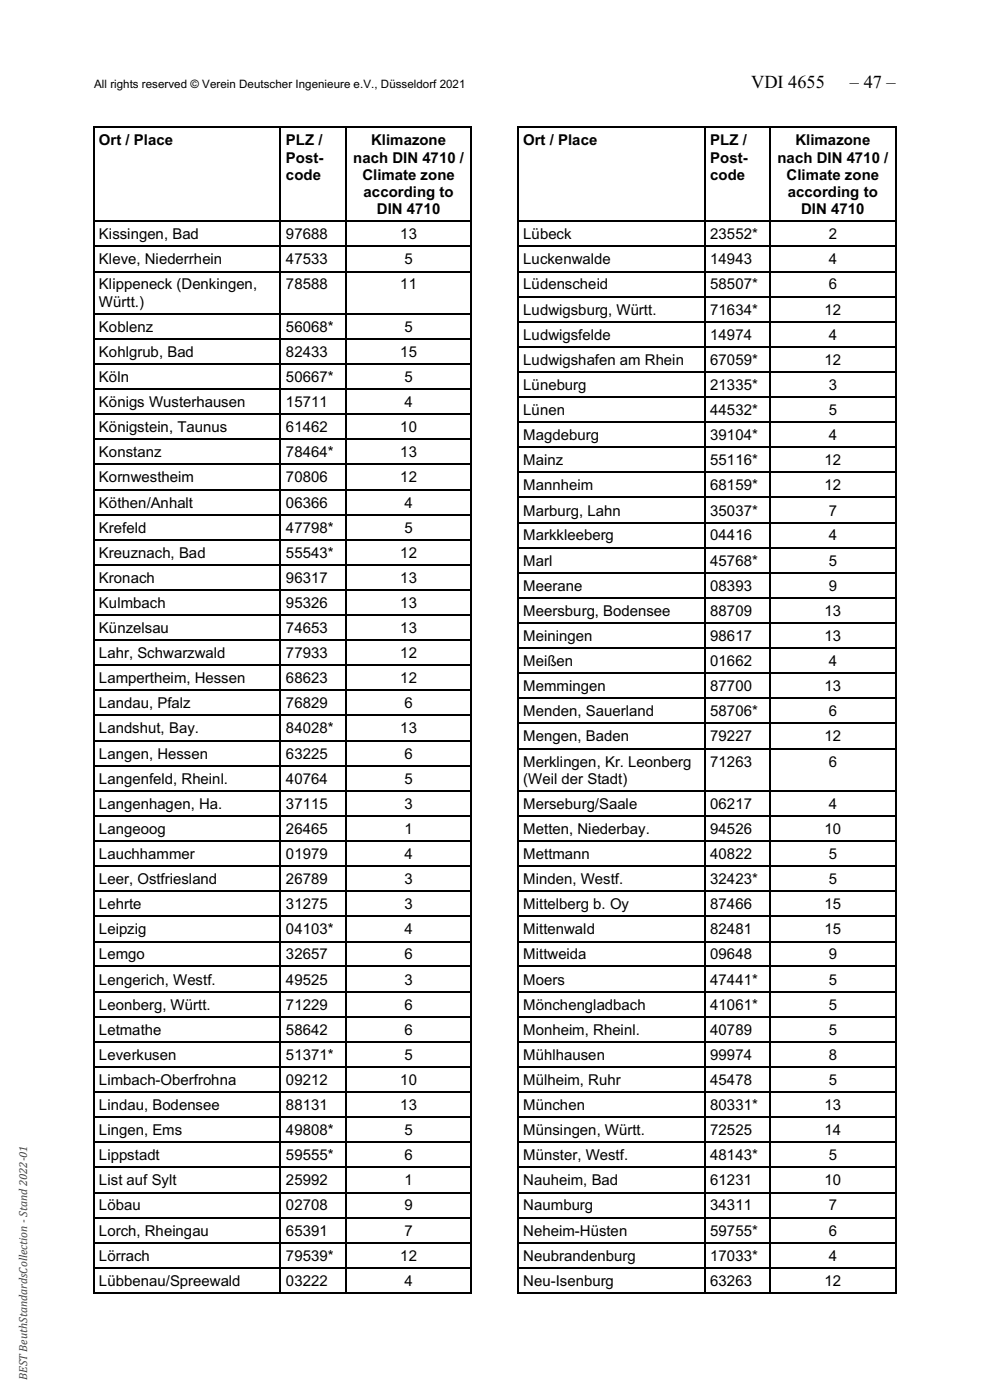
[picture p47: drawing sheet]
<svg xmlns="http://www.w3.org/2000/svg" width="210mm" height="297mm" viewBox="0 0 210 297" stroke-linecap="round" stroke-linejoin="round" font-family="sans-serif">
<defs><g id="words">
<g font-size="3.9">
<text x="159.4" y="18.6">VDI 4655</text>
<text x="180.3" y="18.6">– 47 –</text>
</g>
<g font-size="3.2">
<text x="21" y="30.9">Ort / Place</text>
<text x="60.7" y="30.9">PLZ /</text>
<text x="60.7" y="34.5">Post-</text>
<text x="74.9" y="34.5">nach DIN 4710 /</text>
<text x="78.7" y="30.9">Klimazone</text>
<text x="111" y="30.9">Ort / Place</text>
<text x="150.7" y="30.9">PLZ /</text>
<text x="150.7" y="34.5">Post-</text>
<text x="164.9" y="34.5">nach DIN 4710 /</text>
<text x="168.7" y="30.9">Klimazone</text>
<text x="60.7" y="38.1">code</text>
<text x="76.9" y="38.1">Climate zone</text>
<text x="77.1" y="41.8">according to</text>
<text x="150.7" y="38.1">code</text>
<text x="166.9" y="38.1">Climate zone</text>
<text x="167.1" y="41.8">according to</text>
<text x="80" y="45.4">DIN 4710</text>
<text x="170" y="45.4">DIN 4710</text>
<text x="21" y="50.8">Kissingen, Bad</text>
<text x="60.7" y="50.8">97688</text>
<text x="84.9" y="50.8">13</text>
<text x="111" y="50.8">Lübeck</text>
<text x="150.7" y="50.8">23552*</text>
<text x="175.8" y="50.8">2</text>
<text x="21" y="56.1">Kleve, Niederrhein</text>
<text x="60.7" y="56.1">47533</text>
<text x="85.8" y="56.1">5</text>
<text x="111" y="56.1">Luckenwalde</text>
<text x="150.7" y="56.1">14943</text>
<text x="175.8" y="56.1">4</text>
<text x="21" y="61.4">Klippeneck (Denkingen,</text>
<text x="21" y="65.1">Württ.)</text>
<text x="60.7" y="61.4">78588</text>
<text x="84.9" y="61.4">11</text>
<text x="111" y="61.4">Lüdenscheid</text>
<text x="150.7" y="61.4">58507*</text>
<text x="175.8" y="61.4">6</text>
<text x="21" y="70.4">Koblenz</text>
<text x="60.7" y="70.4">56068*</text>
<text x="85.8" y="70.4">5</text>
<text x="111" y="66.8">Ludwigsburg, Württ.</text>
<text x="150.7" y="66.8">71634*</text>
<text x="174.9" y="66.8">12</text>
<text x="21" y="75.7">Kohlgrub, Bad</text>
<text x="60.7" y="75.7">82433</text>
<text x="84.9" y="75.7">15</text>
<text x="111" y="72.1">Ludwigsfelde</text>
<text x="111" y="77.4">Ludwigshafen am Rhein</text>
<text x="150.7" y="72.1">14974</text>
<text x="150.7" y="77.4">67059*</text>
<text x="174.9" y="77.4">12</text>
<text x="175.8" y="72.1">4</text>
<text x="21" y="81.1">Köln</text>
<text x="60.7" y="81.1">50667*</text>
<text x="85.8" y="81.1">5</text>
<text x="111" y="82.7">Lüneburg</text>
<text x="150.7" y="82.7">21335*</text>
<text x="175.8" y="82.7">3</text>
<text x="21" y="86.4">Königs Wusterhausen</text>
<text x="60.7" y="86.4">15711</text>
<text x="85.8" y="86.4">4</text>
<text x="111" y="88.1">Lünen</text>
<text x="150.7" y="88.1">44532*</text>
<text x="175.8" y="88.1">5</text>
<text x="21" y="91.7">Königstein, Taunus</text>
<text x="60.7" y="91.7">61462</text>
<text x="84.9" y="91.7">10</text>
<text x="111" y="93.4">Magdeburg</text>
<text x="150.7" y="93.4">39104*</text>
<text x="175.8" y="93.4">4</text>
<text x="21" y="97">Konstanz</text>
<text x="60.7" y="97">78464*</text>
<text x="84.9" y="97">13</text>
<text x="111" y="98.7">Mainz</text>
<text x="150.7" y="98.7">55116*</text>
<text x="174.9" y="98.7">12</text>
<text x="21" y="102.4">Kornwestheim</text>
<text x="21" y="107.7">Köthen/Anhalt</text>
<text x="60.7" y="102.4">70806</text>
<text x="60.7" y="107.7">06366</text>
<text x="84.9" y="102.4">12</text>
<text x="85.8" y="107.7">4</text>
<text x="111" y="104.1">Mannheim</text>
<text x="150.7" y="104.1">68159*</text>
<text x="174.9" y="104.1">12</text>
<text x="21" y="113">Krefeld</text>
<text x="60.7" y="113">47798*</text>
<text x="85.8" y="113">5</text>
<text x="111" y="109.4">Marburg, Lahn</text>
<text x="150.7" y="109.4">35037*</text>
<text x="175.8" y="109.4">7</text>
<text x="21" y="118.4">Kreuznach, Bad</text>
<text x="60.7" y="118.4">55543*</text>
<text x="84.9" y="118.4">12</text>
<text x="111" y="114.7">Markkleeberg</text>
<text x="150.7" y="114.7">04416</text>
<text x="175.8" y="114.7">4</text>
<text x="21" y="123.7">Kronach</text>
<text x="60.7" y="123.7">96317</text>
<text x="84.9" y="123.7">13</text>
<text x="111" y="120">Marl</text>
<text x="111" y="125.3">Meerane</text>
<text x="150.7" y="120">45768*</text>
<text x="150.7" y="125.3">08393</text>
<text x="175.8" y="120">5</text>
<text x="175.8" y="125.3">9</text>
<text x="21" y="129">Kulmbach</text>
<text x="60.7" y="129">95326</text>
<text x="84.9" y="129">13</text>
<text x="111" y="130.7">Meersburg, Bodensee</text>
<text x="150.7" y="130.7">88709</text>
<text x="174.9" y="130.7">13</text>
<text x="21" y="134.3">Künzelsau</text>
<text x="60.7" y="134.3">74653</text>
<text x="84.9" y="134.3">13</text>
<text x="111" y="136">Meiningen</text>
<text x="150.7" y="136">98617</text>
<text x="174.9" y="136">13</text>
<text x="21" y="139.7">Lahr, Schwarzwald</text>
<text x="60.7" y="139.7">77933</text>
<text x="84.9" y="139.7">12</text>
<text x="111" y="141.4">Meißen</text>
<text x="150.7" y="141.4">01662</text>
<text x="175.8" y="141.4">4</text>
<text x="21" y="145">Lampertheim, Hessen</text>
<text x="60.7" y="145">68623</text>
<text x="84.9" y="145">12</text>
<text x="111" y="146.6">Memmingen</text>
<text x="150.7" y="146.6">87700</text>
<text x="174.9" y="146.6">13</text>
<text x="21" y="150.3">Landau, Pfalz</text>
<text x="21" y="155.6">Landshut, Bay.</text>
<text x="60.7" y="150.3">76829</text>
<text x="60.7" y="155.6">84028*</text>
<text x="84.9" y="155.6">13</text>
<text x="85.8" y="150.3">6</text>
<text x="111" y="152">Menden, Sauerland</text>
<text x="150.7" y="152">58706*</text>
<text x="175.8" y="152">6</text>
<text x="21" y="161">Langen, Hessen</text>
<text x="60.7" y="161">63225</text>
<text x="85.8" y="161">6</text>
<text x="111" y="157.3">Mengen, Baden</text>
<text x="150.7" y="157.3">79227</text>
<text x="174.9" y="157.3">12</text>
<text x="21" y="166.3">Langenfeld, Rheinl.</text>
<text x="60.7" y="166.3">40764</text>
<text x="85.8" y="166.3">5</text>
<text x="111" y="162.6">Merklingen, Kr. Leonberg</text>
<text x="111" y="166.3">(Weil der Stadt)</text>
<text x="150.7" y="162.6">71263</text>
<text x="175.8" y="162.6">6</text>
<text x="21" y="171.6">Langenhagen, Ha.</text>
<text x="60.7" y="171.6">37115</text>
<text x="85.8" y="171.6">3</text>
<text x="111" y="171.6">Merseburg/Saale</text>
<text x="150.7" y="171.6">06217</text>
<text x="175.8" y="171.6">4</text>
<text x="21" y="177">Langeoog</text>
<text x="60.7" y="177">26465</text>
<text x="85.8" y="177">1</text>
<text x="111" y="177">Metten, Niederbay.</text>
<text x="150.7" y="177">94526</text>
<text x="174.9" y="177">10</text>
<text x="21" y="182.3">Lauchhammer</text>
<text x="60.7" y="182.3">01979</text>
<text x="85.8" y="182.3">4</text>
<text x="111" y="182.3">Mettmann</text>
<text x="150.7" y="182.3">40822</text>
<text x="175.8" y="182.3">5</text>
<text x="21" y="187.6">Leer, Ostfriesland</text>
<text x="60.7" y="187.6">26789</text>
<text x="85.8" y="187.6">3</text>
<text x="111" y="187.6">Minden, Westf.</text>
<text x="150.7" y="187.6">32423*</text>
<text x="175.8" y="187.6">5</text>
<text x="21" y="192.9">Lehrte</text>
<text x="60.7" y="192.9">31275</text>
<text x="85.8" y="192.9">3</text>
<text x="111" y="192.9">Mittelberg b. Oy</text>
<text x="150.7" y="192.9">87466</text>
<text x="174.9" y="192.9">15</text>
<text x="21" y="198.2">Leipzig</text>
<text x="21" y="203.6">Lemgo</text>
<text x="60.7" y="198.2">04103*</text>
<text x="60.7" y="203.6">32657</text>
<text x="85.8" y="198.2">4</text>
<text x="85.8" y="203.6">6</text>
<text x="111" y="198.2">Mittenwald</text>
<text x="111" y="203.6">Mittweida</text>
<text x="150.7" y="198.2">82481</text>
<text x="150.7" y="203.6">09648</text>
<text x="174.9" y="198.2">15</text>
<text x="175.8" y="203.6">9</text>
<text x="21" y="208.9">Lengerich, Westf.</text>
<text x="60.7" y="208.9">49525</text>
<text x="85.8" y="208.9">3</text>
<text x="111" y="208.9">Moers</text>
<text x="150.7" y="208.9">47441*</text>
<text x="175.8" y="208.9">5</text>
<text x="21" y="214.2">Leonberg, Württ.</text>
<text x="60.7" y="214.2">71229</text>
<text x="85.8" y="214.2">6</text>
<text x="111" y="214.2">Mönchengladbach</text>
<text x="150.7" y="214.2">41061*</text>
<text x="175.8" y="214.2">5</text>
<text x="21" y="219.5">Letmathe</text>
<text x="60.7" y="219.5">58642</text>
<text x="85.8" y="219.5">6</text>
<text x="111" y="219.5">Monheim, Rheinl.</text>
<text x="150.7" y="219.5">40789</text>
<text x="175.8" y="219.5">5</text>
<text x="21" y="224.9">Leverkusen</text>
<text x="60.7" y="224.9">51371*</text>
<text x="85.8" y="224.9">5</text>
<text x="111" y="224.9">Mühlhausen</text>
<text x="150.7" y="224.9">99974</text>
<text x="175.8" y="224.9">8</text>
<text x="21" y="230.2">Limbach-Oberfrohna</text>
<text x="60.7" y="230.2">09212</text>
<text x="84.9" y="230.2">10</text>
<text x="111" y="230.2">Mülheim, Ruhr</text>
<text x="150.7" y="230.2">45478</text>
<text x="175.8" y="230.2">5</text>
<text x="21" y="235.5">Lindau, Bodensee</text>
<text x="60.7" y="235.5">88131</text>
<text x="84.9" y="235.5">13</text>
<text x="111" y="235.5">München</text>
<text x="150.7" y="235.5">80331*</text>
<text x="174.9" y="235.5">13</text>
<text x="21" y="240.9">Lingen, Ems</text>
<text x="60.7" y="240.9">49808*</text>
<text x="85.8" y="240.9">5</text>
<text x="111" y="240.9">Münsingen, Württ.</text>
<text x="150.7" y="240.9">72525</text>
<text x="174.9" y="240.9">14</text>
<text x="21" y="246.2">Lippstadt</text>
<text x="21" y="251.5">List auf Sylt</text>
<text x="60.7" y="246.2">59555*</text>
<text x="60.7" y="251.5">25992</text>
<text x="85.8" y="246.2">6</text>
<text x="85.8" y="251.5">1</text>
<text x="111" y="246.2">Münster, Westf.</text>
<text x="111" y="251.5">Nauheim, Bad</text>
<text x="150.7" y="246.2">48143*</text>
<text x="150.7" y="251.5">61231</text>
<text x="174.9" y="251.5">10</text>
<text x="175.8" y="246.2">5</text>
<text x="21" y="256.8">Löbau</text>
<text x="60.7" y="256.8">02708</text>
<text x="85.8" y="256.8">9</text>
<text x="111" y="256.8">Naumburg</text>
<text x="150.7" y="256.8">34311</text>
<text x="175.8" y="256.8">7</text>
<text x="21" y="262.2">Lorch, Rheingau</text>
<text x="60.7" y="262.2">65391</text>
<text x="85.8" y="262.2">7</text>
<text x="111" y="262.2">Neheim-Hüsten</text>
<text x="150.7" y="262.2">59755*</text>
<text x="175.8" y="262.2">6</text>
<text x="21" y="267.5">Lörrach</text>
<text x="60.7" y="267.5">79539*</text>
<text x="84.9" y="267.5">12</text>
<text x="111" y="267.5">Neubrandenburg</text>
<text x="150.7" y="267.5">17033*</text>
<text x="175.8" y="267.5">4</text>
<text x="21" y="272.8">Lübbenau/Spreewald</text>
<text x="60.7" y="272.8">03222</text>
<text x="85.8" y="272.8">4</text>
<text x="111" y="272.8">Neu-Isenburg</text>
<text x="150.7" y="272.8">63263</text>
<text x="174.9" y="272.8">12</text>
</g>
<text font-size="2.5" x="20" y="18.6">All rights reserved © Verein Deutscher Ingenieure e.V., Düsseldorf 2021</text>
<text font-size="2.5" fill="#424242" x="5.8" y="292.8" transform="rotate(-90 5.8 292.8)">BEST BeuthStandardsCollection - Stand 2022-01</text>
</g></defs>
<g fill="#000">
<path d="M19.7 26.9h.3v.2h-.3zM59.4 26.9h.2v.2h-.2zM73.2 26.9h.2v.2h-.2zM99.9 26.9h.2v.2h-.2zM109.8 26.9h.2v.2h-.2zM149.4 26.9h.2v.2h-.2zM163.2 26.9h.3v.2h-.3zM189.9 26.9h.3v.2h-.3zM19.7 46.8h.3v.3h-.3zM19.7 52.2h.3v.2h-.3zM19.7 57.5h.3v.2h-.3zM59.4 46.8h.2v.3h-.2z"/>
<path d="M59.4 52.2h.2v.2h-.2zM59.4 57.5h.2v.2h-.2zM73.2 46.8h.2v.3h-.2zM73.2 52.2h.2v.2h-.2zM73.2 57.5h.2v.2h-.2zM99.9 46.8h.2v.3h-.2zM99.9 52.2h.2v.2h-.2zM99.9 57.5h.2v.2h-.2zM109.8 46.8h.2v.3h-.2zM109.8 52.2h.2v.2h-.2zM109.8 57.5h.2v.2h-.2zM149.4 46.8h.2v.3h-.2z"/>
<path d="M149.4 52.2h.2v.2h-.2zM149.4 57.5h.2v.2h-.2zM163.2 46.8h.3v.3h-.3zM163.2 52.2h.3v.2h-.3zM163.2 57.5h.3v.2h-.3zM189.9 46.8h.3v.3h-.3zM189.9 52.2h.3v.2h-.3zM189.9 57.5h.3v.2h-.3zM19.7 66.5h.3v.2h-.3zM19.7 71.8h.3v.3h-.3zM19.7 77.1h.3v.3h-.3zM59.4 66.5h.2v.2h-.2z"/>
<path d="M59.4 71.8h.2v.3h-.2zM59.4 77.1h.2v.3h-.2zM73.2 66.5h.2v.2h-.2zM73.2 71.8h.2v.3h-.2zM73.2 77.1h.2v.3h-.2zM99.9 66.5h.2v.2h-.2zM99.9 71.8h.2v.3h-.2zM99.9 77.1h.2v.3h-.2zM109.8 62.8h.2v.3h-.2zM109.8 68.2h.2v.2h-.2zM109.8 73.4h.2v.3h-.2zM109.8 78.8h.2v.2h-.2z"/>
<path d="M149.4 62.8h.2v.3h-.2zM149.4 68.2h.2v.2h-.2zM149.4 73.4h.2v.3h-.2zM149.4 78.8h.2v.2h-.2zM163.2 62.8h.3v.3h-.3zM163.2 68.2h.3v.2h-.3zM163.2 73.4h.3v.3h-.3zM163.2 78.8h.3v.2h-.3zM189.9 62.8h.3v.3h-.3zM189.9 68.2h.3v.2h-.3zM189.9 73.4h.3v.3h-.3zM189.9 78.8h.3v.2h-.3z"/>
<path d="M19.7 82.4h.3v.3h-.3zM19.7 87.8h.3v.2h-.3zM19.7 93.1h.3v.2h-.3zM19.7 98.4h.3v.3h-.3zM59.4 82.4h.2v.3h-.2zM59.4 87.8h.2v.2h-.2zM59.4 93.1h.2v.2h-.2zM59.4 98.4h.2v.3h-.2zM73.2 82.4h.2v.3h-.2zM73.2 87.8h.2v.2h-.2zM73.2 93.1h.2v.2h-.2zM73.2 98.4h.2v.3h-.2z"/>
<path d="M99.9 82.4h.2v.3h-.2zM99.9 87.8h.2v.2h-.2zM99.9 93.1h.2v.2h-.2zM99.9 98.4h.2v.3h-.2zM109.8 84.1h.2v.3h-.2zM109.8 89.5h.2v.2h-.2zM109.8 94.8h.2v.2h-.2zM149.4 84.1h.2v.3h-.2zM149.4 89.5h.2v.2h-.2zM149.4 94.8h.2v.2h-.2zM163.2 84.1h.3v.3h-.3zM163.2 89.5h.3v.2h-.3z"/>
<path d="M163.2 94.8h.3v.2h-.3zM189.9 84.1h.3v.3h-.3zM189.9 89.5h.3v.2h-.3zM189.9 94.8h.3v.2h-.3zM19.7 103.8h.3v.2h-.3zM19.7 109.1h.3v.2h-.3zM19.7 114.4h.3v.2h-.3zM19.7 119.7h.3v.3h-.3zM59.4 103.8h.2v.2h-.2zM59.4 109.1h.2v.2h-.2zM59.4 114.4h.2v.2h-.2zM59.4 119.7h.2v.3h-.2z"/>
<path d="M73.2 103.8h.2v.2h-.2zM73.2 109.1h.2v.2h-.2zM73.2 114.4h.2v.2h-.2zM73.2 119.7h.2v.3h-.2zM99.9 103.8h.2v.2h-.2zM99.9 109.1h.2v.2h-.2zM99.9 114.4h.2v.2h-.2zM99.9 119.7h.2v.3h-.2zM109.8 100.1h.2v.2h-.2zM109.8 105.4h.2v.3h-.2zM109.8 110.7h.2v.3h-.2zM109.8 116.1h.2v.2h-.2z"/>
<path d="M149.4 100.1h.2v.2h-.2zM149.4 105.4h.2v.3h-.2zM149.4 110.7h.2v.3h-.2zM149.4 116.1h.2v.2h-.2zM163.2 100.1h.3v.2h-.3zM163.2 105.4h.3v.3h-.3zM163.2 110.7h.3v.3h-.3zM163.2 116.1h.3v.2h-.3zM189.9 100.1h.3v.2h-.3zM189.9 105.4h.3v.3h-.3zM189.9 110.7h.3v.3h-.3zM189.9 116.1h.3v.2h-.3z"/>
<path d="M19.7 125.1h.3v.2h-.3zM19.7 130.4h.3v.2h-.3zM19.7 135.7h.3v.3h-.3zM59.4 125.1h.2v.2h-.2zM59.4 130.4h.2v.2h-.2zM59.4 135.7h.2v.3h-.2zM73.2 125.1h.2v.2h-.2zM73.2 130.4h.2v.2h-.2zM73.2 135.7h.2v.3h-.2zM99.9 125.1h.2v.2h-.2zM99.9 130.4h.2v.2h-.2zM99.9 135.7h.2v.3h-.2z"/>
<path d="M109.8 121.4h.2v.3h-.2zM109.8 126.7h.2v.3h-.2zM109.8 132h.2v.3h-.2zM109.8 137.4h.2v.2h-.2zM149.4 121.4h.2v.3h-.2zM149.4 126.7h.2v.3h-.2zM149.4 132h.2v.3h-.2zM149.4 137.4h.2v.2h-.2zM163.2 121.4h.3v.3h-.3zM163.2 126.7h.3v.3h-.3zM163.2 132h.3v.3h-.3zM163.2 137.4h.3v.2h-.3z"/>
<path d="M189.9 121.4h.3v.3h-.3zM189.9 126.7h.3v.3h-.3zM189.9 132h.3v.3h-.3zM189.9 137.4h.3v.2h-.3zM19.7 141h.3v.3h-.3zM19.7 146.3h.3v.3h-.3zM19.7 151.7h.3v.2h-.3zM19.7 157h.3v.3h-.3zM59.4 141h.2v.3h-.2zM59.4 146.3h.2v.3h-.2zM59.4 151.7h.2v.2h-.2zM59.4 157h.2v.3h-.2z"/>
<path d="M73.2 141h.2v.3h-.2zM73.2 146.3h.2v.3h-.2zM73.2 151.7h.2v.2h-.2zM73.2 157h.2v.3h-.2zM99.9 141h.2v.3h-.2zM99.9 146.3h.2v.3h-.2zM99.9 151.7h.2v.2h-.2zM99.9 157h.2v.3h-.2zM109.8 142.7h.2v.3h-.2zM109.8 148h.2v.3h-.2zM109.8 153.4h.2v.2h-.2zM109.8 158.7h.2v.3h-.2z"/>
<path d="M149.4 142.7h.2v.3h-.2zM149.4 148h.2v.3h-.2zM149.4 153.4h.2v.2h-.2zM149.4 158.7h.2v.3h-.2zM163.2 142.7h.3v.3h-.3zM163.2 148h.3v.3h-.3zM163.2 153.4h.3v.2h-.3zM163.2 158.7h.3v.3h-.3zM189.9 142.7h.3v.3h-.3zM189.9 148h.3v.3h-.3zM189.9 153.4h.3v.2h-.3zM189.9 158.7h.3v.3h-.3z"/>
<path d="M19.7 162.3h.3v.3h-.3zM19.7 167.7h.3v.2h-.3zM19.7 173h.3v.2h-.3zM19.7 178.3h.3v.3h-.3zM59.4 162.3h.2v.3h-.2zM59.4 167.7h.2v.2h-.2zM59.4 173h.2v.2h-.2zM59.4 178.3h.2v.3h-.2zM73.2 162.3h.2v.3h-.2zM73.2 167.7h.2v.2h-.2zM73.2 173h.2v.2h-.2zM73.2 178.3h.2v.3h-.2z"/>
<path d="M99.9 162.3h.2v.3h-.2zM99.9 167.7h.2v.2h-.2zM99.9 173h.2v.2h-.2zM99.9 178.3h.2v.3h-.2zM109.8 167.7h.2v.2h-.2zM109.8 173h.2v.2h-.2zM109.8 178.3h.2v.3h-.2zM149.4 167.7h.2v.2h-.2zM149.4 173h.2v.2h-.2zM149.4 178.3h.2v.3h-.2zM163.2 167.7h.3v.2h-.3zM163.2 173h.3v.2h-.3z"/>
<path d="M163.2 178.3h.3v.3h-.3zM189.9 167.7h.3v.2h-.3zM189.9 173h.3v.2h-.3zM189.9 178.3h.3v.3h-.3zM19.7 183.6h.3v.3h-.3zM19.7 189h.3v.2h-.3zM19.7 194.3h.3v.3h-.3zM19.7 199.6h.3v.3h-.3zM59.4 183.6h.2v.3h-.2zM59.4 189h.2v.2h-.2zM59.4 194.3h.2v.3h-.2zM59.4 199.6h.2v.3h-.2z"/>
<path d="M73.2 183.6h.2v.3h-.2zM73.2 189h.2v.2h-.2zM73.2 194.3h.2v.3h-.2zM73.2 199.6h.2v.3h-.2zM99.9 183.6h.2v.3h-.2zM99.9 189h.2v.2h-.2zM99.9 194.3h.2v.3h-.2zM99.9 199.6h.2v.3h-.2zM109.8 183.6h.2v.3h-.2zM109.8 189h.2v.2h-.2zM109.8 194.3h.2v.3h-.2zM109.8 199.6h.2v.3h-.2z"/>
<path d="M149.4 183.6h.2v.3h-.2zM149.4 189h.2v.2h-.2zM149.4 194.3h.2v.3h-.2zM149.4 199.6h.2v.3h-.2zM163.2 183.6h.3v.3h-.3zM163.2 189h.3v.2h-.3zM163.2 194.3h.3v.3h-.3zM163.2 199.6h.3v.3h-.3zM189.9 183.6h.3v.3h-.3zM189.9 189h.3v.2h-.3zM189.9 194.3h.3v.3h-.3zM189.9 199.6h.3v.3h-.3z"/>
<path d="M19.7 204.9h.3v.3h-.3zM19.7 210.3h.3v.2h-.3zM19.7 215.6h.3v.3h-.3zM59.4 204.9h.2v.3h-.2zM59.4 210.3h.2v.2h-.2zM59.4 215.6h.2v.3h-.2zM73.2 204.9h.2v.3h-.2zM73.2 210.3h.2v.2h-.2zM73.2 215.6h.2v.3h-.2zM99.9 204.9h.2v.3h-.2zM99.9 210.3h.2v.2h-.2zM99.9 215.6h.2v.3h-.2z"/>
<path d="M109.8 204.9h.2v.3h-.2zM109.8 210.3h.2v.2h-.2zM109.8 215.6h.2v.3h-.2zM149.4 204.9h.2v.3h-.2zM149.4 210.3h.2v.2h-.2zM149.4 215.6h.2v.3h-.2zM163.2 204.9h.3v.3h-.3zM163.2 210.3h.3v.2h-.3zM163.2 215.6h.3v.3h-.3zM189.9 204.9h.3v.3h-.3zM189.9 210.3h.3v.2h-.3zM189.9 215.6h.3v.3h-.3z"/>
<path d="M19.7 220.9h.3v.3h-.3zM19.7 226.3h.3v.2h-.3zM19.7 231.6h.3v.3h-.3zM19.7 236.9h.3v.3h-.3zM59.4 220.9h.2v.3h-.2zM59.4 226.3h.2v.2h-.2zM59.4 231.6h.2v.3h-.2zM59.4 236.9h.2v.3h-.2zM73.2 220.9h.2v.3h-.2zM73.2 226.3h.2v.2h-.2zM73.2 231.6h.2v.3h-.2zM73.2 236.9h.2v.3h-.2z"/>
<path d="M99.9 220.9h.2v.3h-.2zM99.9 226.3h.2v.2h-.2zM99.9 231.6h.2v.3h-.2zM99.9 236.9h.2v.3h-.2zM109.8 220.9h.2v.3h-.2zM109.8 226.3h.2v.2h-.2zM109.8 231.6h.2v.3h-.2zM109.8 236.9h.2v.3h-.2zM149.4 220.9h.2v.3h-.2zM149.4 226.3h.2v.2h-.2zM149.4 231.6h.2v.3h-.2zM149.4 236.9h.2v.3h-.2z"/>
<path d="M163.2 220.9h.3v.3h-.3zM163.2 226.3h.3v.2h-.3zM163.2 231.6h.3v.3h-.3zM163.2 236.9h.3v.3h-.3zM189.9 220.9h.3v.3h-.3zM189.9 226.3h.3v.2h-.3zM189.9 231.6h.3v.3h-.3zM189.9 236.9h.3v.3h-.3zM19.7 242.2h.3v.3h-.3zM19.7 247.6h.3v.2h-.3zM19.7 252.9h.3v.3h-.3zM19.7 258.2h.3v.3h-.3z"/>
<path d="M59.4 242.2h.2v.3h-.2zM59.4 247.6h.2v.2h-.2zM59.4 252.9h.2v.3h-.2zM59.4 258.2h.2v.3h-.2zM73.2 242.2h.2v.3h-.2zM73.2 247.6h.2v.2h-.2zM73.2 252.9h.2v.3h-.2zM73.2 258.2h.2v.3h-.2zM99.9 242.2h.2v.3h-.2zM99.9 247.6h.2v.2h-.2zM99.9 252.9h.2v.3h-.2zM99.9 258.2h.2v.3h-.2z"/>
<path d="M109.8 242.2h.2v.3h-.2zM109.8 247.6h.2v.2h-.2zM109.8 252.9h.2v.3h-.2zM109.8 258.2h.2v.3h-.2zM149.4 242.2h.2v.3h-.2zM149.4 247.6h.2v.2h-.2zM149.4 252.9h.2v.3h-.2zM149.4 258.2h.2v.3h-.2zM163.2 242.2h.3v.3h-.3zM163.2 247.6h.3v.2h-.3zM163.2 252.9h.3v.3h-.3zM163.2 258.2h.3v.3h-.3z"/>
<path d="M189.9 242.2h.3v.3h-.3zM189.9 247.6h.3v.2h-.3zM189.9 252.9h.3v.3h-.3zM189.9 258.2h.3v.3h-.3zM19.7 263.5h.3v.3h-.3zM19.7 268.9h.3v.2h-.3zM19.7 274.2h.3v.2h-.3zM59.4 263.5h.2v.3h-.2zM59.4 268.9h.2v.2h-.2zM59.4 274.2h.2v.2h-.2zM73.2 263.5h.2v.3h-.2zM73.2 268.9h.2v.2h-.2z"/>
<path d="M73.2 274.2h.2v.2h-.2zM99.9 263.5h.2v.3h-.2zM99.9 268.9h.2v.2h-.2zM99.9 274.2h.2v.2h-.2zM109.8 263.5h.2v.3h-.2zM109.8 268.9h.2v.2h-.2zM109.8 274.2h.2v.2h-.2zM149.4 263.5h.2v.3h-.2zM149.4 268.9h.2v.2h-.2zM149.4 274.2h.2v.2h-.2zM163.2 263.5h.3v.3h-.3zM163.2 268.9h.3v.2h-.3z"/>
<path d="M163.2 274.2h.3v.2h-.3zM189.9 263.5h.3v.3h-.3zM189.9 268.9h.3v.2h-.3zM189.9 274.2h.3v.2h-.3z"/>
</g>
<g fill="none" stroke="#000" stroke-width=".25">
<path d="M19.9 27.1v19.7M20 27h39.4M59.5 27.1v19.7M59.6 27h13.6M73.3 27.1v19.7M73.4 27h26.5M100 27.1v19.7M109.9 27.1v19.7M110 27h39.4M149.5 27.1v19.7M149.6 27h13.6M163.4 27.1v19.7"/>
<path d="M163.5 27h26.4M190 27.1v19.7M19.9 47.1v5.1M19.9 52.4v5.1M19.9 57.7v8.8M20 46.9h39.4M20 52.3h39.4M20 57.6h39.4M59.5 47.1v5.1M59.5 52.4v5.1M59.5 57.7v8.8M59.6 46.9h13.6"/>
<path d="M59.6 52.3h13.6M59.6 57.6h13.6M73.3 47.1v5.1M73.3 52.4v5.1M73.3 57.7v8.8M73.4 46.9h26.5M73.4 52.3h26.5M73.4 57.6h26.5M100 47.1v5.1M100 52.4v5.1M100 57.7v8.8M109.9 47.1v5.1"/>
<path d="M109.9 52.4v5.1M109.9 57.7v5.1M110 46.9h39.4M110 52.3h39.4M110 57.6h39.4M149.5 47.1v5.1M149.5 52.4v5.1M149.5 57.7v5.1M149.6 46.9h13.6M149.6 52.3h13.6M149.6 57.6h13.6M163.4 47.1v5.1"/>
<path d="M163.4 52.4v5.1M163.4 57.7v5.1M163.5 46.9h26.4M163.5 52.3h26.4M163.5 57.6h26.4M190 47.1v5.1M190 52.4v5.1M190 57.7v5.1M19.9 66.7v5.1M19.9 72.1v5M19.9 77.4v5M20 66.6h39.4"/>
<path d="M20 71.9h39.4M20 77.3h39.4M59.5 66.7v5.1M59.5 72.1v5M59.5 77.4v5M59.6 66.6h13.6M59.6 71.9h13.6M59.6 77.3h13.6M73.3 66.7v5.1M73.3 72.1v5M73.3 77.4v5M73.4 66.6h26.5"/>
<path d="M73.4 71.9h26.5M73.4 77.3h26.5M100 66.7v5.1M100 72.1v5M100 77.4v5M109.9 63.1v5.1M109.9 68.4v5M109.9 73.7v5.1M109.9 79v5.1M110 62.9h39.4M110 68.3h39.4M110 73.6h39.4"/>
<path d="M110 78.9h39.4M149.5 63.1v5.1M149.5 68.4v5M149.5 73.7v5.1M149.5 79v5.1M149.6 62.9h13.6M149.6 68.3h13.6M149.6 73.6h13.6M149.6 78.9h13.6M163.4 63.1v5.1M163.4 68.4v5M163.4 73.7v5.1"/>
<path d="M163.4 79v5.1M163.5 62.9h26.4M163.5 68.3h26.4M163.5 73.6h26.4M163.5 78.9h26.4M190 63.1v5.1M190 68.4v5M190 73.7v5.1M190 79v5.1M19.9 82.7v5.1M19.9 88v5.1M19.9 93.3v5.1"/>
<path d="M19.9 98.7v5.1M20 82.5h39.4M20 87.9h39.4M20 93.2h39.4M20 98.6h39.4M59.5 82.7v5.1M59.5 88v5.1M59.5 93.3v5.1M59.5 98.7v5.1M59.6 82.5h13.6M59.6 87.9h13.6M59.6 93.2h13.6"/>
<path d="M59.6 98.6h13.6M73.3 82.7v5.1M73.3 88v5.1M73.3 93.3v5.1M73.3 98.7v5.1M73.4 82.5h26.5M73.4 87.9h26.5M73.4 93.2h26.5M73.4 98.6h26.5M100 82.7v5.1M100 88v5.1M100 93.3v5.1"/>
<path d="M100 98.7v5.1M109.9 84.4v5.1M109.9 89.7v5.1M109.9 95v5.1M110 84.2h39.4M110 89.6h39.4M110 94.9h39.4M149.5 84.4v5.1M149.5 89.7v5.1M149.5 95v5.1M149.6 84.2h13.6M149.6 89.6h13.6"/>
<path d="M149.6 94.9h13.6M163.4 84.4v5.1M163.4 89.7v5.1M163.4 95v5.1M163.5 84.2h26.4M163.5 89.6h26.4M163.5 94.9h26.4M190 84.4v5.1M190 89.7v5.1M190 95v5.1M19.9 104v5.1M19.9 109.3v5.1"/>
<path d="M19.9 114.6v5.1M19.9 120v5.1M20 103.9h39.4M20 109.2h39.4M20 114.5h39.4M20 119.8h39.4M59.5 104v5.1M59.5 109.3v5.1M59.5 114.6v5.1M59.5 120v5.1M59.6 103.9h13.6M59.6 109.2h13.6"/>
<path d="M59.6 114.5h13.6M59.6 119.8h13.6M73.3 104v5.1M73.3 109.3v5.1M73.3 114.6v5.1M73.3 120v5.1M73.4 103.9h26.5M73.4 109.2h26.5M73.4 114.5h26.5M73.4 119.8h26.5M100 104v5.1M100 109.3v5.1"/>
<path d="M100 114.6v5.1M100 120v5.1M109.9 100.3v5.1M109.9 105.7v5M109.9 111v5.1M109.9 116.3v5.1M110 100.2h39.4M110 105.5h39.4M110 110.9h39.4M110 116.2h39.4M149.5 100.3v5.1M149.5 105.7v5"/>
<path d="M149.5 111v5.1M149.5 116.3v5.1M149.6 100.2h13.6M149.6 105.5h13.6M149.6 110.9h13.6M149.6 116.2h13.6M163.4 100.3v5.1M163.4 105.7v5M163.4 111v5.1M163.4 116.3v5.1M163.5 100.2h26.4M163.5 105.5h26.4"/>
<path d="M163.5 110.9h26.4M163.5 116.2h26.4M190 100.3v5.1M190 105.7v5M190 111v5.1M190 116.3v5.1M19.9 125.3v5.1M19.9 130.6v5.1M19.9 136v5M20 125.2h39.4M20 130.5h39.4M20 135.8h39.4"/>
<path d="M59.5 125.3v5.1M59.5 130.6v5.1M59.5 136v5M59.6 125.2h13.6M59.6 130.5h13.6M59.6 135.8h13.6M73.3 125.3v5.1M73.3 130.6v5.1M73.3 136v5M73.4 125.2h26.5M73.4 130.5h26.5M73.4 135.8h26.5"/>
<path d="M100 125.3v5.1M100 130.6v5.1M100 136v5M109.9 121.7v5M109.9 127v5M109.9 132.3v5.1M109.9 137.6v5.1M110 121.5h39.4M110 126.9h39.4M110 132.2h39.4M110 137.5h39.4M149.5 121.7v5"/>
<path d="M149.5 127v5M149.5 132.3v5.1M149.5 137.6v5.1M149.6 121.5h13.6M149.6 126.9h13.6M149.6 132.2h13.6M149.6 137.5h13.6M163.4 121.7v5M163.4 127v5M163.4 132.3v5.1M163.4 137.6v5.1M163.5 121.5h26.4"/>
<path d="M163.5 126.9h26.4M163.5 132.2h26.4M163.5 137.5h26.4M190 121.7v5M190 127v5M190 132.3v5.1M190 137.6v5.1M19.9 141.3v5M19.9 146.6v5.1M19.9 151.9v5.1M19.9 157.3v5M20 141.1h39.4"/>
<path d="M20 146.5h39.4M20 151.8h39.4M20 157.1h39.4M59.5 141.3v5M59.5 146.6v5.1M59.5 151.9v5.1M59.5 157.3v5M59.6 141.1h13.6M59.6 146.5h13.6M59.6 151.8h13.6M59.6 157.1h13.6M73.3 141.3v5"/>
<path d="M73.3 146.6v5.1M73.3 151.9v5.1M73.3 157.3v5M73.4 141.1h26.5M73.4 146.5h26.5M73.4 151.8h26.5M73.4 157.1h26.5M100 141.3v5M100 146.6v5.1M100 151.9v5.1M100 157.3v5M109.9 143v5"/>
<path d="M109.9 148.3v5.1M109.9 153.6v5.1M109.9 159v8.7M110 142.8h39.4M110 148.2h39.4M110 153.5h39.4M110 158.8h39.4M149.5 143v5M149.5 148.3v5.1M149.5 153.6v5.1M149.5 159v8.7M149.6 142.8h13.6"/>
<path d="M149.6 148.2h13.6M149.6 153.5h13.6M149.6 158.8h13.6M163.4 143v5M163.4 148.3v5.1M163.4 153.6v5.1M163.4 159v8.7M163.5 142.8h26.4M163.5 148.2h26.4M163.5 153.5h26.4M163.5 158.8h26.4M190 143v5"/>
<path d="M190 148.3v5.1M190 153.6v5.1M190 159v8.7M19.9 162.6v5.1M19.9 167.9v5.1M19.9 173.2v5.1M19.9 178.6v5M20 162.5h39.4M20 167.8h39.4M20 173.1h39.4M20 178.4h39.4M59.5 162.6v5.1"/>
<path d="M59.5 167.9v5.1M59.5 173.2v5.1M59.5 178.6v5M59.6 162.5h13.6M59.6 167.8h13.6M59.6 173.1h13.6M59.6 178.4h13.6M73.3 162.6v5.1M73.3 167.9v5.1M73.3 173.2v5.1M73.3 178.6v5M73.4 162.5h26.5"/>
<path d="M73.4 167.8h26.5M73.4 173.1h26.5M73.4 178.4h26.5M100 162.6v5.1M100 167.9v5.1M100 173.2v5.1M100 178.6v5M109.9 167.9v5.1M109.9 173.2v5.1M109.9 178.6v5M110 167.8h39.4M110 173.1h39.4"/>
<path d="M110 178.4h39.4M149.5 167.9v5.1M149.5 173.2v5.1M149.5 178.6v5M149.6 167.8h13.6M149.6 173.1h13.6M149.6 178.4h13.6M163.4 167.9v5.1M163.4 173.2v5.1M163.4 178.6v5M163.5 167.8h26.4M163.5 173.1h26.4"/>
<path d="M163.5 178.4h26.4M190 167.9v5.1M190 173.2v5.1M190 178.6v5M19.9 183.9v5.1M19.9 189.2v5.1M19.9 194.6v5M19.9 199.9v5M20 183.8h39.4M20 189.1h39.4M20 194.4h39.4M20 199.8h39.4"/>
<path d="M59.5 183.9v5.1M59.5 189.2v5.1M59.5 194.6v5M59.5 199.9v5M59.6 183.8h13.6M59.6 189.1h13.6M59.6 194.4h13.6M59.6 199.8h13.6M73.3 183.9v5.1M73.3 189.2v5.1M73.3 194.6v5M73.3 199.9v5"/>
<path d="M73.4 183.8h26.5M73.4 189.1h26.5M73.4 194.4h26.5M73.4 199.8h26.5M100 183.9v5.1M100 189.2v5.1M100 194.6v5M100 199.9v5M109.9 183.9v5.1M109.9 189.2v5.1M109.9 194.6v5M109.9 199.9v5"/>
<path d="M110 183.8h39.4M110 189.1h39.4M110 194.4h39.4M110 199.8h39.4M149.5 183.9v5.1M149.5 189.2v5.1M149.5 194.6v5M149.5 199.9v5M149.6 183.8h13.6M149.6 189.1h13.6M149.6 194.4h13.6M149.6 199.8h13.6"/>
<path d="M163.4 183.9v5.1M163.4 189.2v5.1M163.4 194.6v5M163.4 199.9v5M163.5 183.8h26.4M163.5 189.1h26.4M163.5 194.4h26.4M163.5 199.8h26.4M190 183.9v5.1M190 189.2v5.1M190 194.6v5M190 199.9v5"/>
<path d="M19.9 205.2v5.1M19.9 210.5v5.1M19.9 215.9v5M20 205.1h39.4M20 210.4h39.4M20 215.7h39.4M59.5 205.2v5.1M59.5 210.5v5.1M59.5 215.9v5M59.6 205.1h13.6M59.6 210.4h13.6M59.6 215.7h13.6"/>
<path d="M73.3 205.2v5.1M73.3 210.5v5.1M73.3 215.9v5M73.4 205.1h26.5M73.4 210.4h26.5M73.4 215.7h26.5M100 205.2v5.1M100 210.5v5.1M100 215.9v5M109.9 205.2v5.1M109.9 210.5v5.1M109.9 215.9v5"/>
<path d="M110 205.1h39.4M110 210.4h39.4M110 215.7h39.4M149.5 205.2v5.1M149.5 210.5v5.1M149.5 215.9v5M149.6 205.1h13.6M149.6 210.4h13.6M149.6 215.7h13.6M163.4 205.2v5.1M163.4 210.5v5.1M163.4 215.9v5"/>
<path d="M163.5 205.1h26.4M163.5 210.4h26.4M163.5 215.7h26.4M190 205.2v5.1M190 210.5v5.1M190 215.9v5M19.9 221.2v5.1M19.9 226.5v5.1M19.9 231.9v5M19.9 237.2v5M20 221.1h39.4M20 226.4h39.4"/>
<path d="M20 231.7h39.4M20 237h39.4M59.5 221.2v5.1M59.5 226.5v5.1M59.5 231.9v5M59.5 237.2v5M59.6 221.1h13.6M59.6 226.4h13.6M59.6 231.7h13.6M59.6 237h13.6M73.3 221.2v5.1M73.3 226.5v5.1"/>
<path d="M73.3 231.9v5M73.3 237.2v5M73.4 221.1h26.5M73.4 226.4h26.5M73.4 231.7h26.5M73.4 237h26.5M100 221.2v5.1M100 226.5v5.1M100 231.9v5M100 237.2v5M109.9 221.2v5.1M109.9 226.5v5.1"/>
<path d="M109.9 231.9v5M109.9 237.2v5M110 221.1h39.4M110 226.4h39.4M110 231.7h39.4M110 237h39.4M149.5 221.2v5.1M149.5 226.5v5.1M149.5 231.9v5M149.5 237.2v5M149.6 221.1h13.6M149.6 226.4h13.6"/>
<path d="M149.6 231.7h13.6M149.6 237h13.6M163.4 221.2v5.1M163.4 226.5v5.1M163.4 231.9v5M163.4 237.2v5M163.5 221.1h26.4M163.5 226.4h26.4M163.5 231.7h26.4M163.5 237h26.4M190 221.2v5.1M190 226.5v5.1"/>
<path d="M190 231.9v5M190 237.2v5M19.9 242.5v5.1M19.9 247.8v5.1M19.9 253.2v5M19.9 258.5v5M20 242.4h39.4M20 247.7h39.4M20 253h39.4M20 258.4h39.4M59.5 242.5v5.1M59.5 247.8v5.1"/>
<path d="M59.5 253.2v5M59.5 258.5v5M59.6 242.4h13.6M59.6 247.7h13.6M59.6 253h13.6M59.6 258.4h13.6M73.3 242.5v5.1M73.3 247.8v5.1M73.3 253.2v5M73.3 258.5v5M73.4 242.4h26.5M73.4 247.7h26.5"/>
<path d="M73.4 253h26.5M73.4 258.4h26.5M100 242.5v5.1M100 247.8v5.1M100 253.2v5M100 258.5v5M109.9 242.5v5.1M109.9 247.8v5.1M109.9 253.2v5M109.9 258.5v5M110 242.4h39.4M110 247.7h39.4"/>
<path d="M110 253h39.4M110 258.4h39.4M149.5 242.5v5.1M149.5 247.8v5.1M149.5 253.2v5M149.5 258.5v5M149.6 242.4h13.6M149.6 247.7h13.6M149.6 253h13.6M149.6 258.4h13.6M163.4 242.5v5.1M163.4 247.8v5.1"/>
<path d="M163.4 253.2v5M163.4 258.5v5M163.5 242.4h26.4M163.5 247.7h26.4M163.5 253h26.4M163.5 258.4h26.4M190 242.5v5.1M190 247.8v5.1M190 253.2v5M190 258.5v5M19.9 263.8v5.1M19.9 269.1v5.1"/>
<path d="M20 263.7h39.4M20 269h39.4M20 274.3h39.4M59.5 263.8v5.1M59.5 269.1v5.1M59.6 263.7h13.6M59.6 269h13.6M59.6 274.3h13.6M73.3 263.8v5.1M73.3 269.1v5.1M73.4 263.7h26.5M73.4 269h26.5"/>
<path d="M73.4 274.3h26.5M100 263.8v5.1M100 269.1v5.1M109.9 263.8v5.1M109.9 269.1v5.1M110 263.7h39.4M110 269h39.4M110 274.3h39.4M149.5 263.8v5.1M149.5 269.1v5.1M149.6 263.7h13.6M149.6 269h13.6"/>
<path d="M149.6 274.3h13.6M163.4 263.8v5.1M163.4 269.1v5.1M163.5 263.7h26.4M163.5 269h26.4M163.5 274.3h26.4M190 263.8v5.1M190 269.1v5.1"/>
</g>
<use href="#words"/>
</svg>
